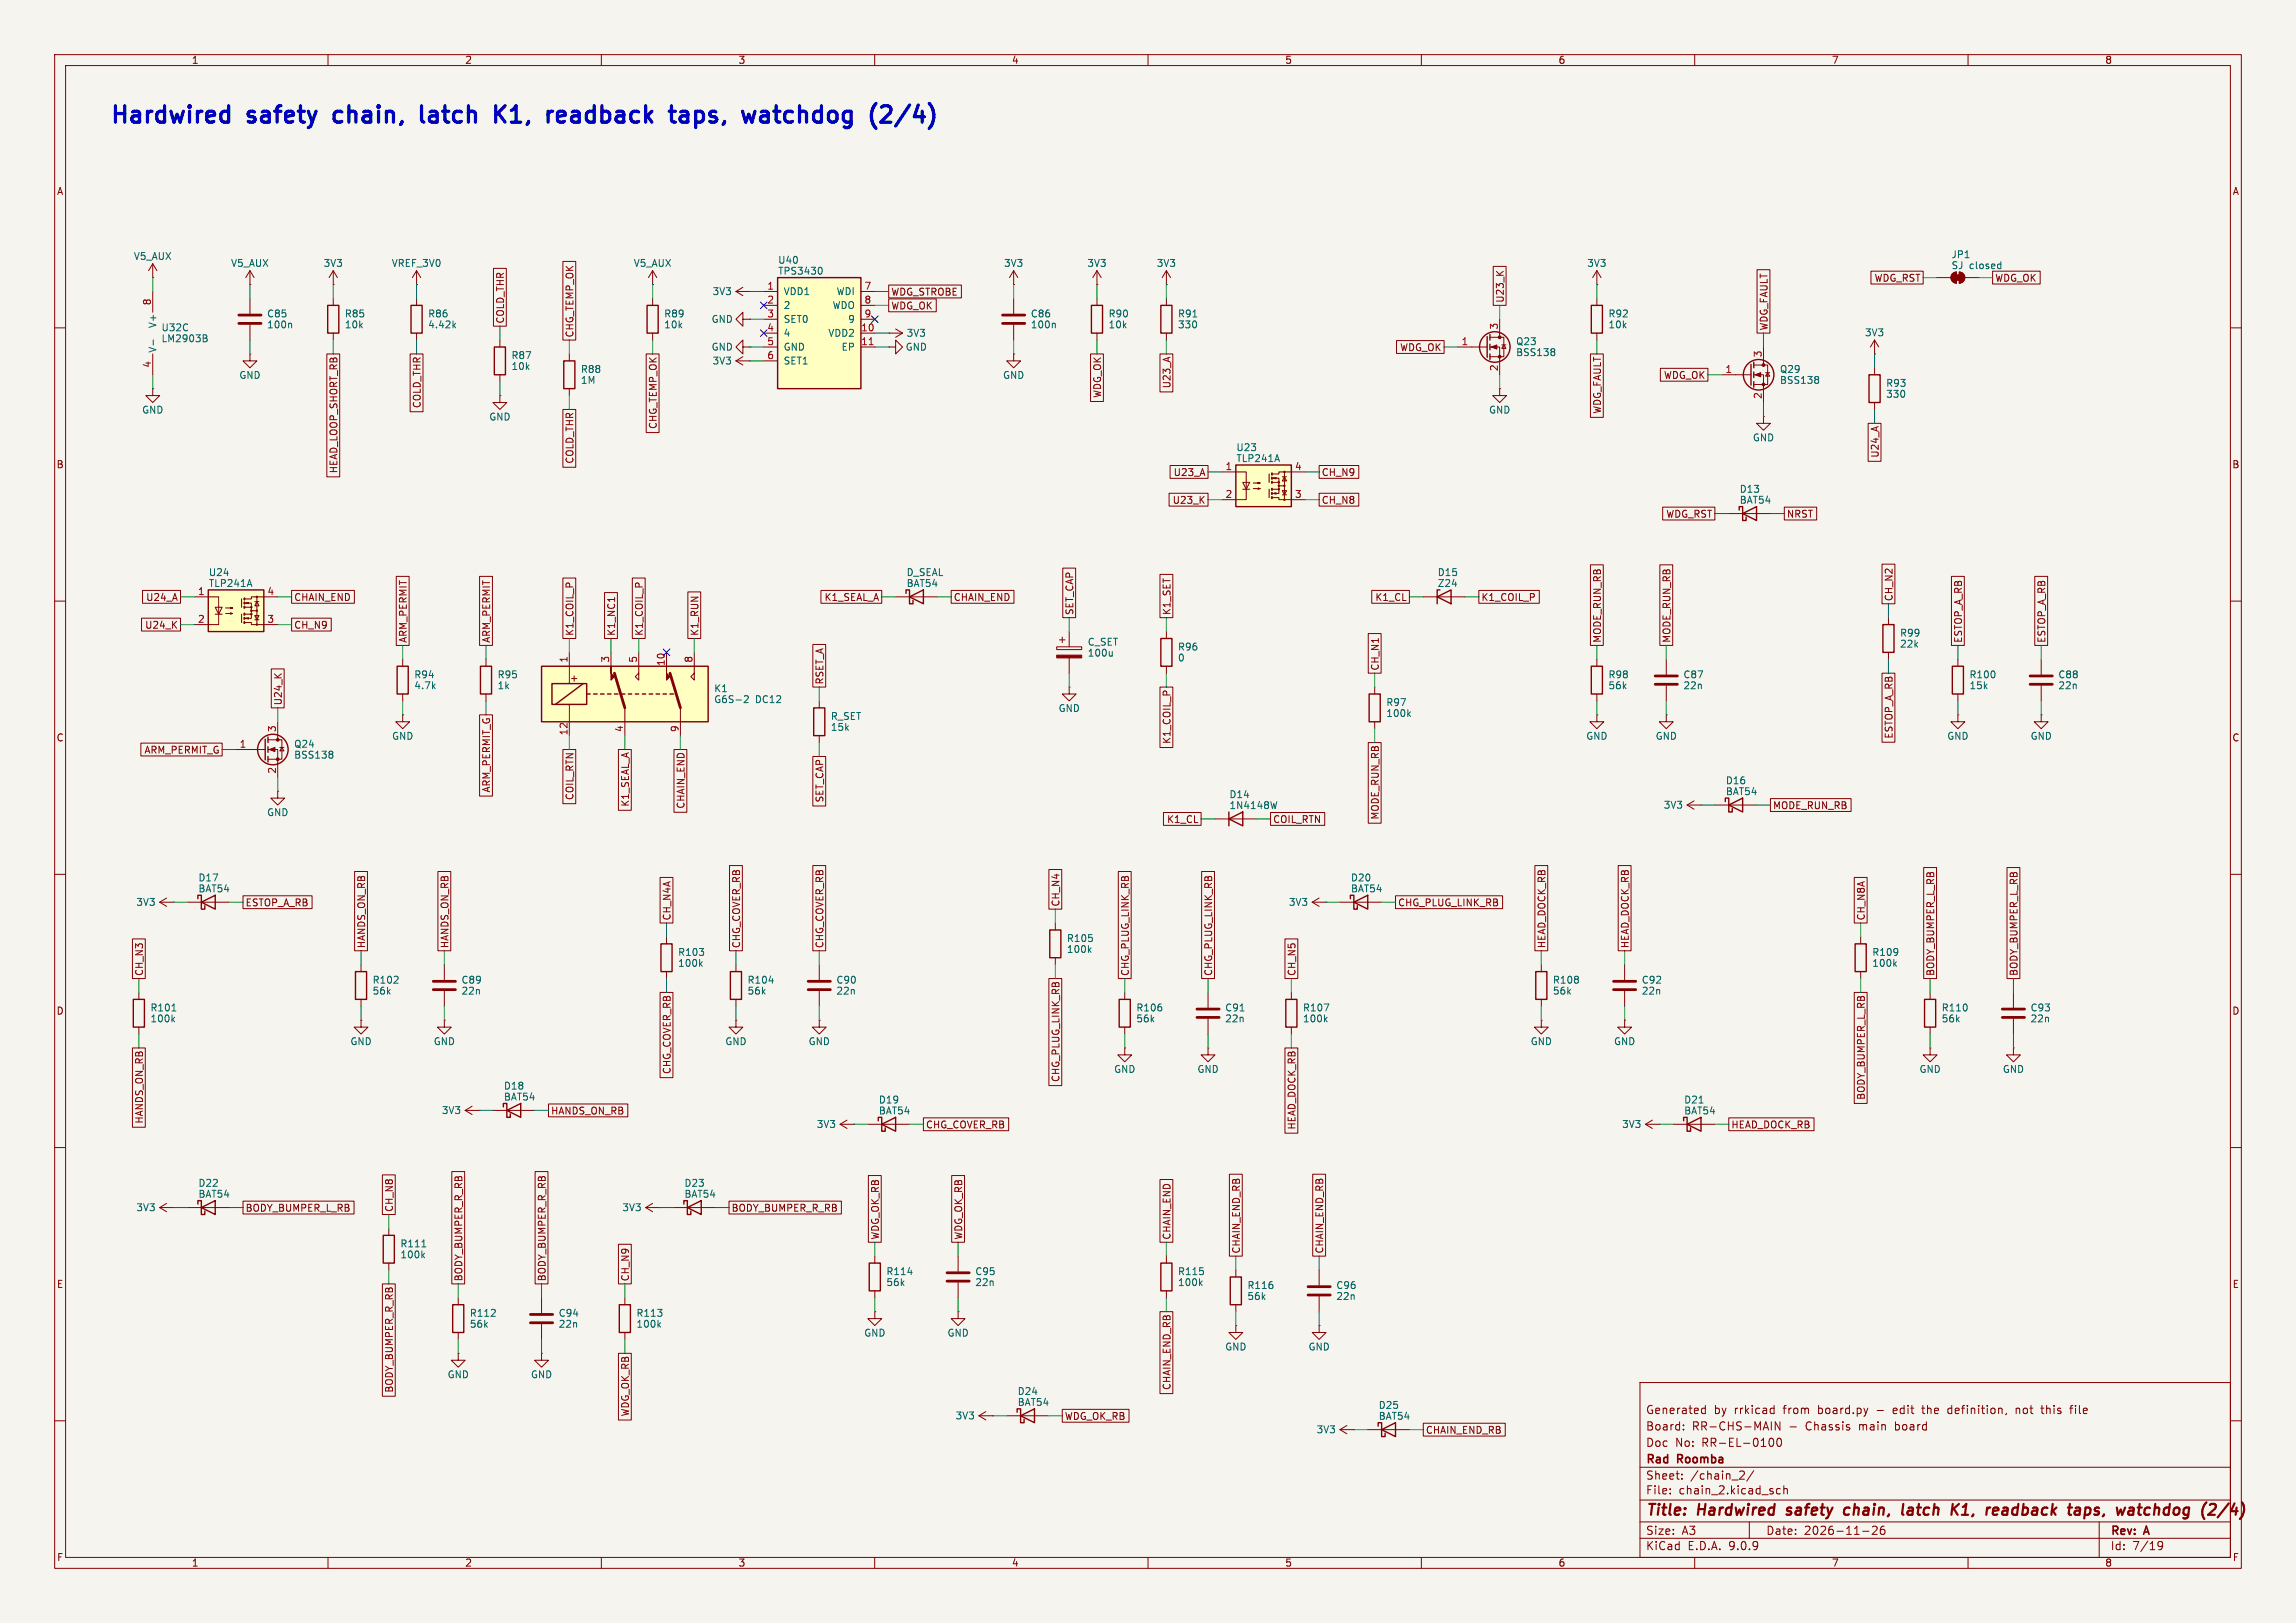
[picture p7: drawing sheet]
<svg xmlns="http://www.w3.org/2000/svg" width="420mm" height="297mm" viewBox="0 0 420 297" stroke-linecap="round" stroke-linejoin="round" font-family="sans-serif">
<defs><g id="words">
<g font-size="4.2" fill="#0000c2">
<text x="20" y="22.8">Hardwired</text>
<text x="45.6" y="22.8">safety</text>
<text x="62.5" y="22.8">chain,</text>
<text x="79.6" y="22.8">latch</text>
<text x="94.4" y="22.8">K1,</text>
<text x="105.1" y="22.8">readback</text>
<text x="128.9" y="22.8">taps,</text>
<text x="143.4" y="22.8">watchdog</text>
<text x="167.9" y="22.8">(2/4)</text>
</g>
<g font-size="2.8" fill="#840000">
<text x="301" y="277.9">Title:</text>
<text x="310.6" y="277.9">Hardwired</text>
<text x="327.7" y="277.9">safety</text>
<text x="339" y="277.9">chain,</text>
<text x="350.4" y="277.9">latch</text>
<text x="360.2" y="277.9">K1,</text>
<text x="367.4" y="277.9">readback</text>
<text x="383.3" y="277.9">taps,</text>
<text x="392.9" y="277.9">watchdog</text>
<text x="409.2" y="277.9">(2/4)</text>
</g>
<g font-size="2.1" fill="#840000">
<text x="301" y="262">Board:</text>
<text x="301" y="259">Generated</text>
<text x="309.5" y="262">RR-CHS-MAIN</text>
<text x="313.5" y="259">by</text>
<text x="317.3" y="259">rrkicad</text>
<text x="326.4" y="259">from</text>
<text x="327.3" y="262">-</text>
<text x="330.5" y="262">Chassis</text>
<text x="332.8" y="259">board.py</text>
<text x="340.3" y="262">main</text>
<text x="346.9" y="259">edit</text>
<text x="347.1" y="262">board</text>
<text x="352.4" y="259">the</text>
<text x="357.2" y="259">definition,</text>
<text x="369.8" y="259">not</text>
<text x="374.6" y="259">this</text>
<text x="380.1" y="259">file</text>
<text x="301" y="268.2">Rad</text>
<text x="301" y="265">Doc</text>
<text x="306.4" y="265">No:</text>
<text x="306.9" y="268.2">Roomba</text>
<text x="311.4" y="265">RR-EL-0100</text>
<text x="301" y="273.7">File:</text>
<text x="301" y="271">Sheet:</text>
<text x="307.1" y="273.7">chain_2.kicad_sch</text>
<text x="309.2" y="271">/chain_2/</text>
<text x="301" y="281.1">Size:</text>
<text x="307.6" y="281.1">A3</text>
<text x="323" y="281.1">Date:</text>
<text x="330" y="281.1">2026-11-26</text>
<text x="386" y="281.3">Rev:</text>
<text x="392.4" y="281.3">A</text>
<text x="301" y="283.9">KiCad</text>
<text x="308.7" y="283.9">E.D.A.</text>
<text x="316.3" y="283.9">9.0.9</text>
<text x="386" y="283.9">Id:</text>
<text x="390.1" y="283.9">7/19</text>
</g>
<g font-size="1.8" fill="#840000">
<text x="35" y="11.9">1</text>
<text x="85" y="11.9">2</text>
<text x="135" y="11.9">3</text>
<text x="185" y="11.9">4</text>
<text x="235" y="11.9">5</text>
<text x="285" y="11.9">6</text>
<text x="335" y="11.9">7</text>
<text x="385" y="11.9">8</text>
<text x="10.3" y="35.9">A</text>
<text x="408.3" y="35.9">A</text>
<text x="342.8" y="51.8">WDG_RST</text>
<text x="364.9" y="51.8">WDG_OK</text>
<text x="92.4" y="59.3" transform="rotate(-90 92.4 59.3)">COLD_THR</text>
<text x="162.9" y="56.8">WDG_OK</text>
<text x="162.9" y="54.3">WDG_STROBE</text>
<text x="275.3" y="55.5" transform="rotate(-90 275.3 55.5)">U23_K</text>
<text x="105.1" y="61.8" transform="rotate(-90 105.1 61.8)">CHG_TEMP_OK</text>
<text x="256" y="64.5">WDG_OK</text>
<text x="323.5" y="60.6" transform="rotate(-90 323.5 60.6)">WDG_FAULT</text>
<text x="214.3" y="71.2" transform="rotate(-90 214.3 71.2)">U23_A</text>
<text x="304.3" y="69.5">WDG_OK</text>
<text x="77.2" y="74.8" transform="rotate(-90 77.2 74.8)">COLD_THR</text>
<text x="201.6" y="72.9" transform="rotate(-90 201.6 72.9)">WDG_OK</text>
<text x="293.1" y="75.8" transform="rotate(-90 293.1 75.8)">WDG_FAULT</text>
<text x="120.3" y="78.6" transform="rotate(-90 120.3 78.6)">CHG_TEMP_OK</text>
<text x="343.9" y="83.9" transform="rotate(-90 343.9 83.9)">U24_A</text>
<text x="10.3" y="85.9">B</text>
<text x="61.9" y="86.7" transform="rotate(-90 61.9 86.7)">HEAD_LOOP_SHORT_RB</text>
<text x="105.1" y="84.9" transform="rotate(-90 105.1 84.9)">COLD_THR</text>
<text x="214.6" y="87.3">U23_A</text>
<text x="241.7" y="87.3">CH_N9</text>
<text x="408.2" y="85.9">B</text>
<text x="214.4" y="92.4">U23_K</text>
<text x="241.7" y="92.4">CH_N8</text>
<text x="304.7" y="94.9">WDG_RST</text>
<text x="326.8" y="94.9">NRST</text>
<text x="26.6" y="110.2">U24_A</text>
<text x="53.7" y="110.2">CHAIN_END</text>
<text x="150.7" y="110.2">K1_SEAL_A</text>
<text x="174.4" y="110.2">CHAIN_END</text>
<text x="196.5" y="112.6" transform="rotate(-90 196.5 112.6)">SET_CAP</text>
<text x="214.3" y="112.6" transform="rotate(-90 214.3 112.6)">K1_SET</text>
<text x="251.5" y="110.2">K1_CL</text>
<text x="270.9" y="110.2">K1_COIL_P</text>
<text x="346.4" y="110.1" transform="rotate(-90 346.4 110.1)">CH_N2</text>
<text x="26.4" y="115.3">U24_K</text>
<text x="53.7" y="115.3">CH_N9</text>
<text x="74.6" y="117.7" transform="rotate(-90 74.6 117.7)">ARM_PERMIT</text>
<text x="89.9" y="117.7" transform="rotate(-90 89.9 117.7)">ARM_PERMIT</text>
<text x="105.1" y="116.5" transform="rotate(-90 105.1 116.5)">K1_COIL_P</text>
<text x="112.7" y="116.5" transform="rotate(-90 112.7 116.5)">K1_NC1</text>
<text x="117.8" y="116.5" transform="rotate(-90 117.8 116.5)">K1_COIL_P</text>
<text x="128" y="116.5" transform="rotate(-90 128 116.5)">K1_RUN</text>
<text x="293.1" y="117.7" transform="rotate(-90 293.1 117.7)">MODE_RUN_RB</text>
<text x="305.8" y="117.7" transform="rotate(-90 305.8 117.7)">MODE_RUN_RB</text>
<text x="359.1" y="117.7" transform="rotate(-90 359.1 117.7)">ESTOP_A_RB</text>
<text x="374.3" y="117.7" transform="rotate(-90 374.3 117.7)">ESTOP_A_RB</text>
<text x="104.1" y="124.9">+</text>
<text x="150.8" y="125.3" transform="rotate(-90 150.8 125.3)">RSET_A</text>
<text x="252.4" y="122.8" transform="rotate(-90 252.4 122.8)">CH_N1</text>
<text x="51.8" y="129.2" transform="rotate(-90 51.8 129.2)">U24_K</text>
<text x="10.3" y="135.9">C</text>
<text x="214.3" y="136.2" transform="rotate(-90 214.3 136.2)">K1_COIL_P</text>
<text x="346.4" y="135.3" transform="rotate(-90 346.4 135.3)">ESTOP_A_RB</text>
<text x="408.2" y="135.9">C</text>
<text x="26.3" y="138.1">ARM_PERMIT_G</text>
<text x="89.9" y="145.1" transform="rotate(-90 89.9 145.1)">ARM_PERMIT_G</text>
<text x="105.1" y="146.5" transform="rotate(-90 105.1 146.5)">COIL_RTN</text>
<text x="115.3" y="147.7" transform="rotate(-90 115.3 147.7)">K1_SEAL_A</text>
<text x="125.4" y="148.1" transform="rotate(-90 125.4 148.1)">CHAIN_END</text>
<text x="150.8" y="146.9" transform="rotate(-90 150.8 146.9)">SET_CAP</text>
<text x="324.2" y="148.3">MODE_RUN_RB</text>
<text x="213.4" y="150.8">K1_CL</text>
<text x="232.8" y="150.8">COIL_RTN</text>
<text x="252.4" y="150.1" transform="rotate(-90 252.4 150.1)">MODE_RUN_RB</text>
<text x="44.8" y="166.1">ESTOP_A_RB</text>
<text x="194" y="166" transform="rotate(-90 194 166)">CH_N4</text>
<text x="255.7" y="166.1">CHG_PLUG_LINK_RB</text>
<text x="67" y="173.6" transform="rotate(-90 67 173.6)">HANDS_ON_RB</text>
<text x="82.2" y="173.6" transform="rotate(-90 82.2 173.6)">HANDS_ON_RB</text>
<text x="122.9" y="168.5" transform="rotate(-90 122.9 168.5)">CH_N4A</text>
<text x="135.6" y="173.6" transform="rotate(-90 135.6 173.6)">CHG_COVER_RB</text>
<text x="150.8" y="173.6" transform="rotate(-90 150.8 173.6)">CHG_COVER_RB</text>
<text x="282.9" y="173.6" transform="rotate(-90 282.9 173.6)">HEAD_DOCK_RB</text>
<text x="298.1" y="173.6" transform="rotate(-90 298.1 173.6)">HEAD_DOCK_RB</text>
<text x="341.3" y="168.5" transform="rotate(-90 341.3 168.5)">CH_N8A</text>
<text x="26.4" y="178.7" transform="rotate(-90 26.4 178.7)">CH_N3</text>
<text x="206.7" y="178.7" transform="rotate(-90 206.7 178.7)">CHG_PLUG_LINK_RB</text>
<text x="221.9" y="178.7" transform="rotate(-90 221.9 178.7)">CHG_PLUG_LINK_RB</text>
<text x="237.2" y="178.7" transform="rotate(-90 237.2 178.7)">CH_N5</text>
<text x="354" y="178.7" transform="rotate(-90 354 178.7)">BODY_BUMPER_L_RB</text>
<text x="369.3" y="178.7" transform="rotate(-90 369.3 178.7)">BODY_BUMPER_L_RB</text>
<text x="10.3" y="185.9">D</text>
<text x="408.2" y="185.9">D</text>
<text x="122.9" y="196.6" transform="rotate(-90 122.9 196.6)">CHG_COVER_RB</text>
<text x="194" y="198.1" transform="rotate(-90 194 198.1)">CHG_PLUG_LINK_RB</text>
<text x="341.3" y="201.4" transform="rotate(-90 341.3 201.4)">BODY_BUMPER_L_RB</text>
<text x="26.4" y="205.7" transform="rotate(-90 26.4 205.7)">HANDS_ON_RB</text>
<text x="100.7" y="204.2">HANDS_ON_RB</text>
<text x="169.3" y="206.7">CHG_COVER_RB</text>
<text x="237.2" y="206.8" transform="rotate(-90 237.2 206.8)">HEAD_DOCK_RB</text>
<text x="316.6" y="206.7">HEAD_DOCK_RB</text>
<text x="44.8" y="221.9">BODY_BUMPER_L_RB</text>
<text x="72.1" y="221.9" transform="rotate(-90 72.1 221.9)">CH_N8</text>
<text x="133.7" y="221.9">BODY_BUMPER_R_RB</text>
<text x="161" y="226.9" transform="rotate(-90 161 226.9)">WDG_OK_RB</text>
<text x="176.2" y="226.9" transform="rotate(-90 176.2 226.9)">WDG_OK_RB</text>
<text x="214.3" y="226.9" transform="rotate(-90 214.3 226.9)">CHAIN_END</text>
<text x="227" y="229.5" transform="rotate(-90 227 229.5)">CHAIN_END_RB</text>
<text x="242.3" y="229.5" transform="rotate(-90 242.3 229.5)">CHAIN_END_RB</text>
<text x="10.3" y="235.9">E</text>
<text x="84.8" y="234.6" transform="rotate(-90 84.8 234.6)">BODY_BUMPER_R_RB</text>
<text x="100" y="234.6" transform="rotate(-90 100 234.6)">BODY_BUMPER_R_RB</text>
<text x="115.3" y="234.6" transform="rotate(-90 115.3 234.6)">CH_N9</text>
<text x="408.3" y="235.9">E</text>
<text x="72.1" y="254.9" transform="rotate(-90 72.1 254.9)">BODY_BUMPER_R_RB</text>
<text x="214.3" y="254.5" transform="rotate(-90 214.3 254.5)">CHAIN_END_RB</text>
<text x="115.3" y="259.3" transform="rotate(-90 115.3 259.3)">WDG_OK_RB</text>
<text x="194.7" y="260">WDG_OK_RB</text>
<text x="260.7" y="262.6">CHAIN_END_RB</text>
<text x="10.3" y="285.9">F</text>
<text x="35" y="286.9">1</text>
<text x="85" y="286.9">2</text>
<text x="135" y="286.9">3</text>
<text x="185" y="286.9">4</text>
<text x="235" y="286.9">5</text>
<text x="285" y="286.9">6</text>
<text x="335" y="286.9">7</text>
<text x="385" y="286.9">8</text>
<text x="408.3" y="285.9">F</text>
</g>
<g font-size="1.8" fill="#006464">
<text x="24.4" y="47.8">V5_AUX</text>
<text x="356.9" y="47.4">JP1</text>
<text x="42.2" y="49">V5_AUX</text>
<text x="59.1" y="49">3V3</text>
<text x="71.6" y="49">VREF_3V0</text>
<text x="115.8" y="49">V5_AUX</text>
<text x="142.2" y="48.5">U40</text>
<text x="142.2" y="50.5">TPS3430</text>
<text x="183.6" y="49">3V3</text>
<text x="198.8" y="49">3V3</text>
<text x="211.5" y="49">3V3</text>
<text x="290.2" y="49">3V3</text>
<text x="356.9" y="49.4">SJ</text>
<text x="360.2" y="49.4">closed</text>
<text x="48.8" y="58.3">C85</text>
<text x="63" y="58.3">R85</text>
<text x="78.2" y="58.3">R86</text>
<text x="121.4" y="58.3">R89</text>
<text x="130.1" y="59.3">GND</text>
<text x="130.3" y="54.2">3V3</text>
<text x="143.3" y="54.2">VDD1</text>
<text x="143.3" y="56.7">2</text>
<text x="143.3" y="59.3">SET0</text>
<text x="152.2" y="56.7">WDO</text>
<text x="152.9" y="54.2">WDI</text>
<text x="155.1" y="59.3">9</text>
<text x="188.5" y="58.3">C86</text>
<text x="202.7" y="58.3">R90</text>
<text x="215.4" y="58.3">R91</text>
<text x="294.1" y="58.3">R92</text>
<text x="28.8" y="64.6" transform="rotate(-90 28.8 64.6)">V-</text>
<text x="28.8" y="60.1" transform="rotate(-90 28.8 60.1)">V+</text>
<text x="29.4" y="60.8">U32C</text>
<text x="29.4" y="62.8">LM2903B</text>
<text x="48.8" y="60.3">100n</text>
<text x="63" y="60.3">10k</text>
<text x="78.2" y="60.3">4.42k</text>
<text x="93.5" y="65.9">R87</text>
<text x="121.4" y="60.3">10k</text>
<text x="130.1" y="64.4">GND</text>
<text x="143.3" y="61.8">4</text>
<text x="143.3" y="64.4">GND</text>
<text x="151.4" y="61.8">VDD2</text>
<text x="153.8" y="64.4">EP</text>
<text x="165.6" y="64.4">GND</text>
<text x="165.8" y="61.8">3V3</text>
<text x="188.5" y="60.3">100n</text>
<text x="202.7" y="60.3">10k</text>
<text x="215.4" y="60.3">330</text>
<text x="277.2" y="63.4">Q23</text>
<text x="277.2" y="65.4">BSS138</text>
<text x="294.1" y="60.3">10k</text>
<text x="341" y="61.7">3V3</text>
<text x="43.7" y="69.5">GND</text>
<text x="93.5" y="67.9">10k</text>
<text x="106.2" y="70.4">1M</text>
<text x="106.2" y="68.4">R88</text>
<text x="130.3" y="66.9">3V3</text>
<text x="143.3" y="66.9">SET1</text>
<text x="183.4" y="69.5">GND</text>
<text x="325.5" y="68.4">Q29</text>
<text x="325.5" y="70.4">BSS138</text>
<text x="344.9" y="71">R93</text>
<text x="25.9" y="75.9">GND</text>
<text x="89.4" y="77.2">GND</text>
<text x="272.3" y="75.9">GND</text>
<text x="344.9" y="73">330</text>
<text x="226.1" y="82.8">U23</text>
<text x="320.5" y="81">GND</text>
<text x="226.1" y="84.8">TLP241A</text>
<text x="318.1" y="90.4">D13</text>
<text x="318.1" y="92.4">BAT54</text>
<text x="38.1" y="105.6">U24</text>
<text x="38.1" y="107.6">TLP241A</text>
<text x="165.7" y="105.6">D_SEAL</text>
<text x="165.7" y="107.6">BAT54</text>
<text x="262.9" y="107.6">Z24</text>
<text x="262.9" y="105.6">D15</text>
<text x="198.9" y="118.4">C_SET</text>
<text x="215.4" y="119.2">R96</text>
<text x="347.5" y="118.7">22k</text>
<text x="347.5" y="116.7">R99</text>
<text x="75.7" y="124.3">R94</text>
<text x="90.9" y="124.3">R95</text>
<text x="198.9" y="120.4">100u</text>
<text x="215.4" y="121.2">0</text>
<text x="294.1" y="124.3">R98</text>
<text x="307.8" y="124.3">C87</text>
<text x="360.2" y="124.3">R100</text>
<text x="376.4" y="124.3">C88</text>
<text x="75.7" y="126.3">4.7k</text>
<text x="90.9" y="126.3">1k</text>
<text x="130.5" y="126.9">K1</text>
<text x="130.5" y="128.9">G6S-2</text>
<text x="138.2" y="128.9">DC12</text>
<text x="151.9" y="131.9">R_SET</text>
<text x="193.5" y="130.5">GND</text>
<text x="253.5" y="129.4">R97</text>
<text x="253.5" y="131.4">100k</text>
<text x="294.1" y="126.3">56k</text>
<text x="307.8" y="126.3">22n</text>
<text x="360.2" y="126.3">15k</text>
<text x="376.4" y="126.3">22n</text>
<text x="53.7" y="137">Q24</text>
<text x="71.6" y="135.6">GND</text>
<text x="151.9" y="133.9">15k</text>
<text x="290.1" y="135.6">GND</text>
<text x="302.8" y="135.6">GND</text>
<text x="356.1" y="135.6">GND</text>
<text x="371.3" y="135.6">GND</text>
<text x="53.7" y="139">BSS138</text>
<text x="315.6" y="143.7">D16</text>
<text x="48.8" y="149.5">GND</text>
<text x="224.8" y="146.3">D14</text>
<text x="224.8" y="148.3">1N4148W</text>
<text x="304.2" y="148.2">3V3</text>
<text x="315.6" y="145.7">BAT54</text>
<text x="36.2" y="161.5">D17</text>
<text x="247" y="161.5">D20</text>
<text x="24.8" y="166">3V3</text>
<text x="36.2" y="163.5">BAT54</text>
<text x="235.7" y="166">3V3</text>
<text x="247" y="163.5">BAT54</text>
<text x="195.1" y="172.6">R105</text>
<text x="123.9" y="175.1">R103</text>
<text x="123.9" y="177.1">100k</text>
<text x="195.1" y="174.6">100k</text>
<text x="342.4" y="175.1">R109</text>
<text x="342.4" y="177.1">100k</text>
<text x="27.4" y="185.3">R101</text>
<text x="68.1" y="180.2">R102</text>
<text x="68.1" y="182.2">56k</text>
<text x="84.3" y="180.2">C89</text>
<text x="84.3" y="182.2">22n</text>
<text x="136.6" y="180.2">R104</text>
<text x="136.6" y="182.2">56k</text>
<text x="152.9" y="180.2">C90</text>
<text x="152.9" y="182.2">22n</text>
<text x="207.8" y="185.3">R106</text>
<text x="224" y="185.3">C91</text>
<text x="238.2" y="185.3">R107</text>
<text x="284" y="180.2">R108</text>
<text x="284" y="182.2">56k</text>
<text x="300.2" y="180.2">C92</text>
<text x="300.2" y="182.2">22n</text>
<text x="355.1" y="185.3">R110</text>
<text x="371.3" y="185.3">C93</text>
<text x="27.4" y="187.3">100k</text>
<text x="64" y="191.5">GND</text>
<text x="79.2" y="191.5">GND</text>
<text x="132.6" y="191.5">GND</text>
<text x="147.8" y="191.5">GND</text>
<text x="207.8" y="187.3">56k</text>
<text x="224" y="187.3">22n</text>
<text x="238.2" y="187.3">100k</text>
<text x="279.9" y="191.5">GND</text>
<text x="295.1" y="191.5">GND</text>
<text x="355.1" y="187.3">56k</text>
<text x="371.3" y="187.3">22n</text>
<text x="203.7" y="196.5">GND</text>
<text x="218.9" y="196.5">GND</text>
<text x="351" y="196.5">GND</text>
<text x="366.3" y="196.5">GND</text>
<text x="92.1" y="199.6">D18</text>
<text x="92.1" y="201.6">BAT54</text>
<text x="160.7" y="202.1">D19</text>
<text x="308" y="202.1">D21</text>
<text x="80.7" y="204.1">3V3</text>
<text x="149.3" y="206.6">3V3</text>
<text x="160.7" y="204.1">BAT54</text>
<text x="296.6" y="206.6">3V3</text>
<text x="308" y="204.1">BAT54</text>
<text x="24.8" y="221.8">3V3</text>
<text x="36.2" y="217.4">D22</text>
<text x="36.2" y="219.4">BAT54</text>
<text x="113.7" y="221.8">3V3</text>
<text x="125.1" y="217.4">D23</text>
<text x="125.1" y="219.4">BAT54</text>
<text x="73.1" y="228.5">R111</text>
<text x="73.1" y="230.5">100k</text>
<text x="162" y="233.5">R114</text>
<text x="178.3" y="233.5">C95</text>
<text x="215.4" y="233.5">R115</text>
<text x="162" y="235.5">56k</text>
<text x="178.3" y="235.5">22n</text>
<text x="215.4" y="235.5">100k</text>
<text x="228.1" y="236.1">R116</text>
<text x="228.1" y="238.1">56k</text>
<text x="244.3" y="236.1">C96</text>
<text x="244.3" y="238.1">22n</text>
<text x="85.8" y="241.2">R112</text>
<text x="85.8" y="243.2">56k</text>
<text x="102.1" y="241.2">C94</text>
<text x="102.1" y="243.2">22n</text>
<text x="116.3" y="241.2">R113</text>
<text x="116.3" y="243.2">100k</text>
<text x="158" y="244.8">GND</text>
<text x="173.2" y="244.8">GND</text>
<text x="224" y="247.3">GND</text>
<text x="239.3" y="247.3">GND</text>
<text x="81.8" y="252.4">GND</text>
<text x="97" y="252.4">GND</text>
<text x="186.1" y="255.5">D24</text>
<text x="186.1" y="257.5">BAT54</text>
<text x="174.7" y="259.9">3V3</text>
<text x="240.7" y="262.5">3V3</text>
<text x="252.1" y="258">D25</text>
<text x="252.1" y="260">BAT54</text>
</g>
<g font-size="1.8" fill="#a90000">
<text x="140.3" y="53.1">1</text>
<text x="158" y="53.1">7</text>
<text x="27.7" y="56" transform="rotate(-90 27.7 56)">8</text>
<text x="140.3" y="55.6">2</text>
<text x="140.3" y="58.2">3</text>
<text x="158" y="55.6">8</text>
<text x="158" y="58.2">9</text>
<text x="140.3" y="60.7">4</text>
<text x="140.3" y="63.2">5</text>
<text x="140.3" y="65.8">6</text>
<text x="157.4" y="60.7">10</text>
<text x="157.4" y="63.2">11</text>
<text x="267.3" y="63.2">1</text>
<text x="274.1" y="60.4" transform="rotate(-90 274.1 60.4)">3</text>
<text x="322.3" y="65.5" transform="rotate(-90 322.3 65.5)">3</text>
<text x="27.7" y="67.4" transform="rotate(-90 27.7 67.4)">4</text>
<text x="274.1" y="68" transform="rotate(-90 274.1 68)">2</text>
<text x="315.5" y="68.3">1</text>
<text x="322.3" y="73.1" transform="rotate(-90 322.3 73.1)">2</text>
<text x="224.1" y="86.1">1</text>
<text x="236.8" y="86.1">4</text>
<text x="224.1" y="91.2">2</text>
<text x="236.8" y="91.2">3</text>
<text x="36.1" y="109">1</text>
<text x="48.8" y="109">4</text>
<text x="36.1" y="114">2</text>
<text x="48.8" y="114">3</text>
<text x="103.9" y="121.4" transform="rotate(-90 103.9 121.4)">1</text>
<text x="111.5" y="121.4" transform="rotate(-90 111.5 121.4)">3</text>
<text x="116.6" y="121.4" transform="rotate(-90 116.6 121.4)">5</text>
<text x="121.7" y="122" transform="rotate(-90 121.7 122)">10</text>
<text x="126.7" y="121.4" transform="rotate(-90 126.7 121.4)">8</text>
<text x="43.7" y="136.9">1</text>
<text x="50.5" y="134.1" transform="rotate(-90 50.5 134.1)">3</text>
<text x="103.9" y="134.7" transform="rotate(-90 103.9 134.7)">12</text>
<text x="114" y="134.1" transform="rotate(-90 114 134.1)">4</text>
<text x="124.2" y="134.1" transform="rotate(-90 124.2 134.1)">9</text>
<text x="50.5" y="141.7" transform="rotate(-90 50.5 141.7)">2</text>
</g>
</g></defs>
<path d="M0 0h420v297h-420z" fill="#f5f4ef" stroke="#f5f4ef" stroke-width=".18"/>
<g fill="none" stroke="#840000" stroke-width=".18">
<path d="M10 10h400v277h-400zM12 12h396v273h-396zM60 10v2M110 10v2M160 10v2M210 10v2M260 10v2M310 10v2M360 10v2M10 60h2M91.4 72.4v1.3h1.3l-1.3 1.2-1.2-1.2h1.2M91.4 72.4h.1"/>
<path d="M91.4 62.2v1.3M91.4 68.6v1.3M104.1 64.8v1.2M104.1 71.1v1.3M134.6 66l1.3 .8M134.6 66h2.6M135.9 63.5v-1.3l-1.3 1.3 1.3 1.3v-1.3h1.3M135.9 65.3l-1.3 .7M137.2 66h.1M137.2 63.5h.1M408 60h2M10 110h2"/>
<path d="M193.3 118.4h4.6v.5h-4.6zM193.8 117.1h1M194.3 116.6v1M195.6 115.6v2.8M213.4 115.6v1.2M260.3 109.2h7.7M408 110h2M195.6 125.7v1.3h1.2l-1.2 1.3-1.3-1.3h1.3M195.6 125.7h.1M195.6 120.4v2.8M213.4 121.9v1.3M251.5 125.7v1.3"/>
<path d="M251.5 132.1v1.3M10 160h2M222.2 149.9h7.7M408 160h2M240 165.1l1.3 .8M240 165.1h2.6M241.3 164.3l-1.3 .8M242.6 165.1h.1M245.1 165.1h7.6M236.2 181.6v1.3M236.2 188v1.2M10 210h2"/>
<path d="M408 210h2M99.1 237.5v2.8M114.3 237.5v1.3M99.1 242.3v2.8M114.3 243.8v1.3M300 253h108v32h-108zM311.4 258.6h.5M311.4 257.8h.5M311.9 257.2v1.5M324.1 257.7l.4 .1M324.5 258.6l-.4 .1M324.5 257.2v1.5"/>
<path d="M343.4 258.1h1.1M351.5 257.7h.6M356.6 257.7l-.3 .3v.4l.3 .3M367 258.6l-.1 .3M368.8 257.7v1M369.2 257.7l-.4 .1M373.3 257.7h.6M373.5 257.2v1.3l.4 .2M378.6 257.7h.6M379.2 257.2l-.4 .2v1.3M10 260h2M300 278.5h108"/>
<path d="M300 274.5h108M300 268.5h108M305.5 273.2v.2M305.5 272.5v.1M307.7 270.5v.2M307.7 269.8v.1M307.9 261.5v.2M307.9 260.8v.1M318.4 269.2l.5 .1 .2 .3-.9 1.1h.9M320 278.5v3M320.8 269.1l-1.3 1.9M323.6 263.8l.1-.5 .2-.1a.8 .8 0 0 1 .6 .7 .8 .8 0 0 1-.6 .8l-.2-.2-.1-.4"/>
<path d="M325.2 263.3l.2-.1a.8 .8 0 0 1 .5 .7 .8 .8 0 0 1-.5 .8l-.2-.2-.2-.4zM325.6 260.2v1.5l-.9-1.5v1.5M325.7 272.5l-.5-.1-.3 .3v.4l.2 .2h.6M326.3 272.5l.2-.1 .4 .1v.9M326.3 271.9v1.5M342.7 279.3l-.2 .1M343.1 279.3l.3 .3-.1 .3-.9 .9h1M344.4 279.3l-.2 .1a1.01 1.01 0 0 0 0 1.4l.5-.2 .1-.5-.3-.2h-.4l-.2 .2M384 278.5v6.5M408 260h2M60 285v2M110 285v2"/>
<path d="M160 285v2M210 285v2M260 285v2M300 281.5h108M310 285v2M340.7 280.2h1.2M360 285v2M394.7 282.4l.3-.3 .5 .1a.99 .99 0 0 1-.3 1.4h-.3M394.7 282.7l.3 .3h.3l.3-.3"/>
</g>
<g fill="none" stroke="#840000" stroke-width=".4">
<path d="M326.8 277.1l.2 .1M327 276l-.1 .3 .1 .1M338.3 276a.66 .66 0 0 0-.9 .3l-.1 .5 .1 .3 .2 .1 .6-.1M348.2 275.2l-.3 1.7 .3 .3M349.7 275.9l-.6 .1M349.7 276.4h-.5a.4 .4 0 0 0-.3 .4 .4 .4 0 0 0 .2 .4h.5M357.4 276.1l.7 1.1M358.3 275.2l-1.2 1.1M358.9 277.2h1.1M359 275.8l.7-.6-.3 2M365.3 275.9l.2 .1v.3l-.9 .2M366.6 275.9l-.2 .1"/>
<path d="M367 276.4h-.4a.4 .4 0 0 0-.4 .4 .4 .4 0 0 0 .3 .4h.5M381.5 276l.2-.1 .6 .1 .1 .3-.1 .5a.66 .66 0 0 1-1 .3M381.5 275.9l-.2 2M391 275.9h.8M391.4 275.2l-.2 1.7 .1 .2 .3 .1M392.3 276.3v.7M403.6 274.9l-.1 .1M407.7 275.1l-2 2.6M408.7 275.1l-.6 1.4h1.2"/>
</g>
<path d="M90.4 63.5h2.1v5.1h-2.1zM103.1 66h2.1v5.1h-2.1zM212.3 116.8h2.1v5.1h-2.1zM262.9 109.2l2.5-1.2v2.5zM263.4 108h-.5v2.5M250.4 127h2.1v5.1h-2.1zM224.8 149.9l2.5-1.3v2.5zM224.8 148.6v2.5M247 164.5v-.7h.6v2.6h.7v-.7M247.6 165.1l2.6-1.3v2.6zM235.2 182.9h2v5.1h-2zM113.3 238.8h2v5h-2z" fill="none" stroke="#840000" stroke-width=".25"/>
<path d="M203.5 119.2v.9M203.5 119.9l-.2 .2M257.6 130.6l.4 .5M258 130.3l-.5 .5M233.5 146.7l-.3 1.3M242.2 183.7h.9l-.6 1.3M242.4 186.5l.4 .5M242.8 186.2l-.5 .4M120.5 242.4l.3 .5M120.8 242l-.4 .5" fill="none" stroke="#006464" stroke-width=".18"/>
<path d="M97 240.5h4.1M97 242.1h4.1" fill="none" stroke="#840000" stroke-width=".51"/>
<path d="M193.3 119.9h4.6v.5h-4.6z" fill="#840000" stroke="#840000" stroke-width=".18"/>
<path d="M99.1 121.9h30.4v10.2h-30.4z" fill="#ffffc2"/>
<g fill="none" stroke="#840000" stroke-width=".25">
<path d="M75.2 55.9h2v5.1h-2zM199.6 55.9h2.1v5.1h-2.1zM212.3 55.9h2.1v5.1h-2.1zM341.9 68.6h2v5.1h-2zM318.1 93.3v-.6h.7v2.6h.6v-.7M318.8 94l2.5-1.3v2.6zM99.1 121.9h30.4v10.2h-30.4zM101 125.1h6.3v3.8h-6.3zM106.7 125.1l-5.1 3.8M107.3 127h.6M108.6 127h.6M109.9 127h.6"/>
<path d="M111.1 127h.7M112.4 127h.6M113.7 127h.6M114.9 127h.7M116.2 127h.6M117.5 127h.6M118.7 127h.7M120 127h.6M121.3 127h.6M122.6 127h.6M192 170.2h2.1v5.1h-2.1zM280.9 177.8h2.1v5.1h-2.1z"/>
<path d="M204.7 182.9h2.1v5.1h-2.1zM160.7 205.1v-.6h.6v2.5h.6v-.6M161.3 205.7l2.5-1.2v2.5zM70.1 226.1h2v5h-2zM82.8 238.8h2v5h-2zM159 231.1h2v5.1h-2z"/>
</g>
<g fill="none" stroke="#840000" stroke-width=".18">
<path d="M27.9 50.8h.1M27.9 48.3l-.7 1.2M27.9 48.3l.8 1.2M27.9 48.3v2.5M45.7 52.1h.1M45.7 49.5l-.7 1.3M45.7 49.5l.8 1.3M45.7 49.5v2.6M61 52.1h.1M61 49.5l-.8 1.3M61 49.5l.7 1.3M61 49.5v2.6"/>
<path d="M76.2 52.1h.1M76.2 49.5v2.6M76.2 54.6v1.3M76.2 49.5l-.8 1.3M76.2 49.5l.8 1.3M119.4 52.1h.1M119.4 49.5l-.8 1.3M119.4 49.5l.7 1.3M119.4 49.5v2.6M134.6 53.3l1.3 .8M134.6 53.3h2.6M135.9 52.6l-1.3 .7"/>
<path d="M137.2 53.3h.1M200.7 54.6v1.3M213.4 54.6v1.3M354.3 50.8h2.6M357.2 50.1l.7-.3v2a1.02 1.02 0 0 1-.9-.6 1.02 1.02 0 0 1 .2-1.1zM358.4 49.8a1.02 1.02 0 0 1 1 1 1.02 1.02 0 0 1-1 1zM359.4 50.8h2.5M76.2 61v1.2M200.7 61v1.2M213.4 61v1.2M342.9 64.8h.1M342.9 62.2v2.6"/>
<path d="M342.9 67.3v1.3M342.9 73.7v1.2M342.9 62.2l-.8 1.3M342.9 62.2l.8 1.3M316.2 94h7.6M104.1 119.4v5.7M111.8 119.4v2.5M116.8 119.4v5.1l-.6-.7 .6-.6M121.9 119.4v2.5M127 119.4v5.1l-.6-.7 .6-.6M104.1 128.9v5.7M114.3 129.5v5.1"/>
<path d="M124.5 129.5v5.1M149.9 176.5v2.8M193 168.9v1.3M193 175.3v1.2M281.9 176.5v1.3M149.9 181.4v2.8M205.7 191.8v1.2h1.3l-1.3 1.3-1.2-1.3h1.2M205.7 191.8h.1M205.7 181.6v1.3M205.7 188v1.2M281.9 186.7v1.3h1.3l-1.3 1.2-1.2-1.2h1.2M281.9 186.7h.1"/>
<path d="M281.9 182.9v1.3M153.7 205.7h2.5M153.7 205.7l1.2 .8M154.9 205l-1.2 .7M156.2 205.7h.1M158.7 205.7h7.7M71.1 224.8v1.3M71.1 231.1v1.3M83.8 237.5v1.3M160 229.9v1.2M160 236.2v1.3M175.3 229.9v2.8"/>
<path d="M175.3 234.7v2.8M83.8 247.6v1.3h1.3l-1.3 1.3-1.3-1.3h1.3M83.8 247.6h.1M83.8 243.8v1.3M99.1 247.6v1.3h1.2l-1.2 1.3-1.3-1.3h1.3M99.1 247.6h.1M160 240v1.3h1.3l-1.3 1.3-1.3-1.3h1.3M160 240h.1M175.3 240v1.3h1.2l-1.2 1.3-1.3-1.3h1.3M175.3 240h.1M179.1 259.1l1.2 .7M179.1 259.1h2.5"/>
<path d="M180.3 258.3l-1.2 .8M181.6 259.1h.1"/>
</g>
<g fill="#840000" stroke="#840000" stroke-width=".18">
<path d="M111.8 121.9v1.3l.6 .6-.6 .7z"/>
<path d="M121.9 121.9v1.3l.7 .6-.7 .7z"/>
<path d="M357.6 50.3h1v1h-1z"/>
<path d="M357.2 50.1l.7-.3v2a1.02 1.02 0 0 1-.9-.6 1.02 1.02 0 0 1 .2-1.1z"/>
<path d="M358.4 49.8a1.02 1.02 0 0 1 1 1 1.02 1.02 0 0 1-1 1z"/>
</g>
<path d="M112.4 123.2l1.9 6.3M122.6 123.2l1.9 6.3M147.8 179.6h4.1M147.8 181.1h4.1M173.2 232.9h4.1M173.2 234.4h4.1" fill="none" stroke="#840000" stroke-width=".51"/>
<g fill="none" stroke="#006464" stroke-width=".18">
<path d="M83 59.5l.3 .5M83.3 59.2l-.4 .4M218.2 58h.7M365.6 48.3l.4 .1M366 47.9v1.3M366 49.1l-.4 .1M136.2 127.4l.4-.1 .3 .4-.8 .9h.8M199.2 173.8l.4 .5M199.6 173.5l-.5 .4M77.2 228.2h.7M77.3 229.7l.4 .5M77.7 229.3l-.5 .5"/>
<path d="M166.1 232.8h.8"/>
</g>
<path d="M142.2 50.8h15.3v20.3h-15.3z" fill="#ffffc2"/>
<g fill="none" stroke="#840000" stroke-width=".25">
<path d="M59.9 55.9h2.1v5.1h-2.1zM142.2 50.8h15.3v20.3h-15.3zM291.1 55.9h2v5.1h-2zM320.3 66.7v3.8M320.8 66.3v1M320.8 68.1v1M320.8 69.9v1M165.7 108.6v-.6h.7v2.5h.6v-.6M166.4 109.2l2.5-1.2v2.5zM148.8 129.5h2.1v5.1h-2.1z"/>
<circle cx="321.7" cy="68.6" r="2.79"/>
</g>
<g fill="none" stroke="#840000" stroke-width=".18">
<path d="M27.9 53.3v3.9M45.7 54.6v2.8M45.7 59.4v2.8M61 54.6v1.3M139.7 53.3h2.5M139.7 55.9h2.5M139.7 58.4h2.5M157.5 53.3h2.5M157.5 55.9h2.5M157.5 58.4h2.5M185.4 52.1h.1M185.4 49.5v2.6"/>
<path d="M185.4 54.6v2.8M185.4 59.4v2.8M185.4 49.5l-.7 1.3M185.4 49.5l.8 1.3M200.7 52.1h.1M200.7 49.5l-.8 1.3M200.7 49.5l.7 1.3M200.7 49.5v2.6M213.4 52.1h.1M213.4 49.5l-.8 1.3M213.4 49.5l.7 1.3M213.4 49.5v2.6"/>
<path d="M292.1 52.1h.1M292.1 49.5v2.6M292.1 54.6v1.3M292.1 49.5l-.8 1.3M292.1 49.5l.8 1.3M27.9 71.1v1.3h1.3l-1.3 1.3-1.2-1.3h1.2M27.9 71.1h.1M27.9 64.8v3.8M45.7 64.8v1.2h1.3l-1.3 1.3-1.3-1.3h1.3M45.7 64.8h.1M61 61v1.2M139.7 61h2.5"/>
<path d="M139.7 63.5h2.5M139.7 66h2.5M157.5 61h2.5M157.5 63.5h2.5M162.6 61h.1M162.6 63.5h1.2v-1.3l1.3 1.3-1.3 1.3v-1.3M162.6 63.5h.1M162.6 61h2.5M163.8 60.2l1.3 .8M165.1 61l-1.3 .7M185.4 64.8v1.2h1.3l-1.3 1.3-1.3-1.3h1.3M185.4 64.8h.1"/>
<path d="M292.1 61v1.2M315 68.6h5.3M320.8 66.8h2.5v3.6h-2.5M320.8 68.6h1.8v5.1M322.6 76.2v1.3h1.2l-1.2 1.2-1.3-1.2h1.3M322.6 76.2h.1M322.6 63.5v3.3M323 68.2h.7M323.3 68.2l.4 .6h-.7zM163.8 109.2h7.6M149.9 128.3v1.2M149.9 134.6v1.3"/>
<path d="M221 181.6v2.8M221 186.4v2.8"/>
</g>
<path d="M159 63.1h.7" fill="none" stroke="#a90000" stroke-width=".18"/>
<path d="M53.2 59.2l.1 .1v.7M150.1 48.9a.79 .79 0 0 1 0 1.3M192.9 59.2l.1 .1v.7M28 62.2v1M37.2 61.3l.6 .1v.2l-.2 .3M37.2 61.9h.4M37.6 61.9l.3 .2-.1 .3-.6 .1M332.4 68.9l.3 .2-.3 .3 .3 .3v.2l-.3 .3M226.8 185h.8" fill="none" stroke="#006464" stroke-width=".18"/>
<g fill="#840000" stroke="#840000" stroke-width=".18">
<path d="M321.1 68.6l1-.4v.8z"/>
<circle cx="322.6" cy="66.8" r=".25"/>
<circle cx="322.6" cy="70.4" r=".25"/>
</g>
<path d="M43.7 57.7h4.1M43.7 59.2h4.1M183.4 57.7h4.1M183.4 59.2h4.1M218.9 184.7h4.1M218.9 186.2h4.1" fill="none" stroke="#840000" stroke-width=".51"/>
<path d="M226.1 85.1h10.1v7.6h-10.1z" fill="#ffffc2"/>
<g fill="none" stroke="#840000" stroke-width=".25">
<path d="M118.4 55.9h2v5.1h-2zM272 61.6v3.8M272.5 61.2v1M272.5 63v1M272.5 64.8v1M226.1 85.1h10.1v7.6h-10.1zM65 177.8h2.1v5.1h-2.1zM120.9 172.7h2v5.1h-2zM339.3 172.7h2.1v5.1h-2.1zM92.1 202.6v-.7h.6v2.6h.6v-.7M92.7 203.2l2.5-1.3v2.6zM252.1 261v-.7h.6v2.6h.7v-.6"/>
<path d="M252.7 261.6l2.6-1.3v2.6z"/>
<circle cx="273.4" cy="63.5" r="2.79"/>
</g>
<g fill="none" stroke="#840000" stroke-width=".18">
<path d="M119.4 54.6v1.3M135.9 58.4v-1.2l-1.3 1.2 1.3 1.3v-1.3h1.3M137.2 58.4h.1M274.3 58.4v3.3M119.4 61v1.2M266.7 63.5h5.3M272.5 61.7h2.6v3.6h-2.6M272.5 63.5h1.8v5.1M274.3 71.1v1.3h1.3l-1.3 1.3-1.3-1.3h1.3M274.3 71.1h.1M274.7 63.1h.8M275.1 63.1l.4 .7h-.8z"/>
<path d="M223.5 86.4h4.5v5h-4.5M227.3 88.3h1.3l-.6 1.2zM227.3 89.5h1.3M229.2 88.4h1.3l-.4 .1v-.2l.4 .1M229.2 89.4h1.3l-.4 .1v-.2l.4 .1M232.8 87.5h1.1v.8M232.8 88.3h1.1v1.2h-1.1M232.8 91.1h1.1v.3h4.9M232.9 87.5l.5-.1v.2zM232.9 90.3l.5-.1v.2zM233.9 89.5v.8h-1.1M233.9 88.9h1"/>
<path d="M234.6 89.8h.7l-.4 .8zM234.6 87.2h.7M234.6 90.6h.7M234.9 87.2l.4 .8h-.7zM234.9 86.4v5M238.8 86.4h-4.9v.3h-1.1M66 176.5v1.3M81.3 176.5v2.8M121.9 171.5v1.2M121.9 177.8v1.3M340.4 171.5v1.2M340.4 177.8v1.3"/>
<path d="M66 186.7v1.3h1.3l-1.3 1.2-1.2-1.2h1.2M66 186.7h.1M66 182.9v1.3M81.3 186.7v1.3h1.2l-1.2 1.2-1.3-1.2h1.3M81.3 186.7h.1M81.3 181.4v2.8M221 191.8v1.2h1.2l-1.2 1.3-1.3-1.3h1.3M221 191.8h.1M85.1 203.2l1.3 .8M85.1 203.2h2.5M86.4 202.4l-1.3 .8M87.6 203.2h.1"/>
<path d="M90.2 203.2h7.6M245.1 261.6h2.5M245.1 261.6l1.3 .8M246.4 260.9l-1.3 .7M247.6 261.6h.1M250.2 261.6h7.6"/>
<circle cx="233.9" cy="89.5" r=".13"/>
<circle cx="233.9" cy="88.3" r=".13"/>
<circle cx="233.9" cy="88.9" r=".13"/>
<circle cx="234.9" cy="91.4" r=".13"/>
<circle cx="234.9" cy="88.9" r=".13"/>
<circle cx="234.9" cy="86.4" r=".13"/>
</g>
<path d="M232.2 86.7v1.6M232.2 89.5v1.6" fill="none" stroke="#840000" stroke-width=".2"/>
<path d="M232.7 86.6v.3M232.7 87.4v.2M232.7 88.1v.3M232.7 90.2v.2M232.7 90.9v.3M232.7 89.4v.3" fill="none" stroke="#840000" stroke-width=".36"/>
<g fill="#840000" stroke="#840000" stroke-width=".18">
<path d="M272.8 63.5l1-.4v.8z"/>
<circle cx="274.3" cy="61.7" r=".25"/>
<circle cx="274.3" cy="65.3" r=".25"/>
</g>
<path d="M284.2 63.8l.2 .3-.2 .3 .2 .2v.2l-.2 .3M128.1 176.4l.4 .4M128.5 176l-.5 .5M346.5 176.4l.4 .4M346.9 176l-.5 .5" fill="none" stroke="#006464" stroke-width=".18"/>
<path d="M79.2 179.6h4.1M79.2 181.1h4.1" fill="none" stroke="#840000" stroke-width=".51"/>
<path d="M38.1 108h10.2v7.6h-10.2z" fill="#ffffc2"/>
<g fill="none" stroke="#840000" stroke-width=".25">
<path d="M38.1 108h10.2v7.6h-10.2zM344.4 114.3h2.1v5.1h-2.1zM48.5 135.3v3.8M49 134.9v1M49 136.7v1M49 138.4v1M72.6 121.9h2.1v5.1h-2.1zM87.9 121.9h2v5.1h-2zM291.1 121.9h2v5.1h-2zM357.1 121.9h2.1v5.1h-2.1zM315.6 146.7v-.6h.6v2.5h.7v-.6M316.2 147.3l2.6-1.2v2.5z"/>
<path d="M36.2 164.5v-.7h.6v2.6h.7v-.7M36.8 165.1l2.6-1.3v2.6zM133.6 177.8h2v5.1h-2zM24.4 182.9h2v5.1h-2zM352 182.9h2.1v5.1h-2.1zM308 205.1v-.6h.6v2.5h.6v-.6M308.6 205.7l2.5-1.2v2.5zM36.2 220.3v-.6h.6v2.5h.7v-.6M36.8 221l2.6-1.3v2.5zM125.1 220.3v-.6h.6v2.5h.7v-.6M125.7 221l2.6-1.3v2.5zM212.3 231.1h2.1v5.1h-2.1z"/>
<path d="M225 233.7h2.1v5.1h-2.1zM186.1 258.4v-.6h.6v2.5h.6v-.6M186.7 259.1l2.5-1.3v2.5z"/>
<circle cx="49.9" cy="137.2" r="2.79"/>
</g>
<g fill="none" stroke="#840000" stroke-width=".18">
<path d="M90.3 49.1h2.3v10.6h-2.3zM103 47.8h2.3v14.4h-2.3zM162.6 54.7h8.7v2.4h-8.7zM162.6 52.2h13.3v2.3h-13.3zM273.1 48.7h2.4v7.2h-2.4zM321.4 49.4h2.4v11.6h-2.4zM342.2 49.6h9.6v2.4h-9.6zM364.5 49.6h8.7v2.4h-8.7zM59.8 64.8h2.3v22.5h-2.3zM75 64.8h2.4v10.5h-2.4zM103 74.9h2.3v10.6h-2.3zM118.2 64.8h2.4v14.4h-2.4z"/>
<path d="M199.5 64.8h2.3v8.7h-2.3zM212.2 64.8h2.3v6.9h-2.3zM255.5 62.3h8.7v2.4h-8.7zM290.9 64.8h2.4v11.6h-2.4zM303.7 67.4h8.7v2.4h-8.7zM341.7 77.5h2.4v6.9h-2.4zM213.8 90.3h7.2v2.3h-7.2zM214 85.2h7v2.3h-7zM241.3 90.3h7.3v2.3h-7.3zM241.3 85.2h7.3v2.3h-7.3zM304.1 92.8h9.6v2.4h-9.6zM326.4 92.8h5.9v2.4h-5.9z"/>
<path d="M25.9 113.1h7.1v2.4h-7.1zM26.1 108h6.9v2.4h-6.9zM35.6 109.2h4.4v5.1h-4.4M39.4 111.1h1.2l-.6 1.3zM39.4 112.4h1.2M41.3 111.3h1.2l-.3 .1v-.3l.3 .2M41.3 112.3h1.2l-.3 .1v-.3l.3 .2M44.8 110.4h1.2v.7M44.8 111.1h1.2v1.3h-1.2M44.8 113.9h1.2v.4h4.8M45 110.4l.5-.2v.3zM45 113.2l.5-.2v.3z"/>
<path d="M46 112.4v.8h-1.2M46 111.8h1M46.6 112.6h.8l-.4 .8zM46.6 110.1h.8M46.6 113.4h.8M47 110.1l.4 .8h-.8zM47 109.2v5.1M50.8 109.2h-4.8v.4h-1.2M53.3 113.1h7.3v2.4h-7.3zM53.3 108h11.5v2.4h-11.5zM72.5 105.5h2.3v12.6h-2.3zM87.7 105.5h2.4v12.6h-2.4z"/>
<path d="M103 105.8h2.3v11h-2.3zM110.6 108.4h2.3v8.4h-2.3zM112.4 109.3v.8M115.7 105.8h2.3v11h-2.3zM125.8 108.3h2.4v8.5h-2.4zM148.7 117.9h2.3v7.8h-2.3zM150.2 108h11.1v2.4h-11.1zM174 108h11.5v2.4h-11.5zM194.4 104h2.4v9h-2.4zM212.2 105.1h2.3v7.9h-2.3zM250.3 115.9h2.3v7.3h-2.3zM250.9 108h6.9v2.4h-6.9z"/>
<path d="M270.5 108h11.1v2.4h-11.1zM290.9 103.4h2.4v14.7h-2.4zM303.6 103.4h2.4v14.7h-2.4zM344.3 103.2h2.3v7.3h-2.3zM345.4 113v1.3M345.4 119.4v1.3M357 105.5h2.3v12.6h-2.3zM372.2 105.5h2.4v12.6h-2.4zM25.8 136h14.8v2.3h-14.8zM43.2 137.2h5.3M49 135.4h2.6v3.5h-2.6M49 137.2h1.8v5"/>
<path d="M49.6 122.4h2.4v7.1h-2.4zM50.8 132.1v3.3M51.2 136.8h.7M51.6 136.8l.3 .6h-.7zM73.7 130.8v1.3h1.2l-1.2 1.3-1.3-1.3h1.3M73.7 130.8h.1M73.7 120.7v1.2M73.7 127v1.3M87.7 130.8h2.4v14.9h-2.4zM88.9 120.7v1.2M88.9 127v1.3M103 137.2h2.3v9.9h-2.3z"/>
<path d="M113.1 137.2h2.4v11.1h-2.4zM123.3 137.2h2.3v11.4h-2.3zM148.7 138.4h2.3v9.1h-2.3zM212.2 125.7h2.3v11.1h-2.3zM250.3 135.9h2.3v14.7h-2.3zM292.1 130.8v1.3h1.3l-1.3 1.3-1.3-1.3h1.3M292.1 130.8h.1M292.1 120.7v1.2M292.1 127v1.3M304.8 130.8v1.3h1.3l-1.3 1.3-1.3-1.3h1.3M304.8 130.8h.1M304.8 120.7v2.7"/>
<path d="M304.8 125.5v2.8M344.3 123.2h2.3v12.6h-2.3zM358.1 130.8v1.3h1.3l-1.3 1.3-1.2-1.3h1.2M358.1 130.8h.1M358.1 120.7v1.2M358.1 127v1.3M373.4 130.8v1.3h1.2l-1.2 1.3-1.3-1.3h1.3M373.4 130.8h.1M373.4 120.7v2.7M373.4 125.5v2.8M50.8 144.8v1.3h1.3l-1.3 1.2-1.3-1.2h1.3M50.8 144.8h.1"/>
<path d="M64.9 159.5h2.3v14.5h-2.3zM80.1 159.5h2.4v14.5h-2.4zM133.4 158.4h2.4v15.6h-2.4zM148.7 158.4h2.3v15.6h-2.3zM191.9 159.1h2.3v7.3h-2.3zM204.6 159.5h2.3v19.6h-2.3zM212.8 148.7h6.9v2.3h-6.9zM219.8 159.5h2.4v19.6h-2.4zM232.4 148.7h9.9v2.3h-9.9zM280.8 158.4h2.3v15.6h-2.3zM296 158.4h2.4v15.6h-2.4zM308.6 147.3h2.5"/>
<path d="M308.6 147.3l1.3 .8M309.9 146.6l-1.3 .7M311.1 147.3h.1M313.7 147.3h7.6M323.8 146.1h14.8v2.4h-14.8zM351.9 158.8h2.3v20.3h-2.3zM367.1 158.8h2.4v20.3h-2.4zM24.2 171.8h2.4v7.3h-2.4zM29.2 165.1l1.3 .8M29.2 165.1h2.5M30.5 164.3l-1.3 .8M31.7 165.1h.1"/>
<path d="M34.3 165.1h7.6M44.4 163.9h12.7v2.4h-12.7zM120.7 160.6h2.4v8.3h-2.4zM134.6 176.5v1.3M191.9 179.1h2.3v19.6h-2.3zM235 171.8h2.4v7.3h-2.4zM255.3 163.9h19.6v2.4h-19.6zM297.2 176.5v2.8M339.2 160.6h2.3v8.3h-2.3zM24.2 191.8h2.4v14.5h-2.4zM25.4 181.6v1.3M25.4 188v1.2"/>
<path d="M120.7 181.6h2.4v15.6h-2.4zM134.6 186.7v1.3h1.3l-1.3 1.2-1.3-1.2h1.3M134.6 186.7h.1M134.6 182.9v1.3M149.9 186.7v1.3h1.2l-1.2 1.2-1.3-1.2h1.3M149.9 186.7h.1M235 191.8h2.4v15.6h-2.4zM297.2 186.7v1.3h1.2l-1.2 1.2-1.3-1.2h1.3M297.2 186.7h.1M297.2 181.4v2.8M339.2 181.6h2.3v20.3h-2.3zM353.1 191.8v1.2h1.2l-1.2 1.3-1.3-1.3h1.3"/>
<path d="M353.1 191.8h.1M353.1 181.6v1.3M353.1 188v1.2M368.3 191.8v1.2h1.3l-1.3 1.3-1.3-1.3h1.3M368.3 191.8h.1M368.3 181.6v2.8M368.3 186.4v2.8M44.4 219.8h20.4v2.4h-20.4zM69.9 215h2.4v7.2h-2.4zM82.6 214.4h2.4v20.5h-2.4zM97.9 214.4h2.3v20.5h-2.3zM100.3 202h14.5v2.4h-14.5z"/>
<path d="M133.3 219.8h20.6v2.4h-20.6zM158.8 215.1h2.4v12.2h-2.4zM168.9 204.6h15.6v2.3h-15.6zM174.1 215.1h2.3v12.2h-2.3zM212.2 215.8h2.3v11.5h-2.3zM224.9 214.9h2.3v15h-2.3zM240.1 214.9h2.4v15h-2.4zM301 205.7h2.5M301 205.7l1.3 .8M302.3 205l-1.3 .7M303.5 205.7h.1M306.1 205.7h7.6"/>
<path d="M316.2 204.6h15.6v2.3h-15.6zM29.2 221l1.3 .7M29.2 221h2.5M30.5 220.2l-1.3 .8M31.7 221h.1M34.3 221h7.6M69.9 234.9h2.4v20.6h-2.4zM113.1 227.7h2.4v7.2h-2.4zM118.1 221h2.5M118.1 221l1.3 .7M119.4 220.2l-1.3 .8M120.6 221h.1"/>
<path d="M123.2 221h7.6M213.4 229.9v1.2M213.4 236.2v1.3M226.1 232.4v1.3M226.1 238.8v1.2M241.3 232.4v2.8M241.3 237.2v2.8M113.1 247.6h2.4v12.3h-2.4zM184.1 259.1h7.7M194.3 257.9h12.2v2.4h-12.2zM212.2 240h2.3v15h-2.3zM226.1 242.6v1.2h1.2l-1.2 1.3-1.3-1.3h1.3"/>
<path d="M226.1 242.6h.1M241.3 242.6v1.2h1.3l-1.3 1.3-1.3-1.3h1.3M241.3 242.6h.1M260.3 260.4h15v2.4h-15z"/>
<circle cx="46" cy="112.4" r=".13"/>
<circle cx="46" cy="111.8" r=".13"/>
<circle cx="46" cy="111.1" r=".13"/>
<circle cx="47" cy="111.8" r=".13"/>
<circle cx="47" cy="114.3" r=".13"/>
<circle cx="47" cy="109.2" r=".13"/>
</g>
<path d="M44.2 109.6v1.5M44.2 112.4v1.5" fill="none" stroke="#840000" stroke-width=".2"/>
<path d="M44.7 109.5v.2M44.7 110.2v.3M44.7 111v.3M44.7 113v.3M44.7 113.8v.2M44.7 112.3v.2" fill="none" stroke="#840000" stroke-width=".36"/>
<path d="M302.8 123.7h4M302.8 125.2h4M371.3 123.7h4.1M371.3 125.2h4.1M295.1 179.6h4.1M295.1 181.1h4.1M366.3 184.7h4M366.3 186.2h4M239.3 235.5h4M239.3 237h4" fill="none" stroke="#840000" stroke-width=".51"/>
<path d="M60.6 137.5l.3 .2-.3 .3 .3 .3v.2l-.3 .2M140.7 179.5h.8M31.5 185h.7M31.6 186.5l.3 .5M31.9 186.2l-.4 .4M310.8 201.8h.7M219.5 234.8l.4 .5M219.9 234.4l-.5 .5" fill="none" stroke="#006464" stroke-width=".18"/>
<g fill="#840000" stroke="#840000" stroke-width=".18">
<path d="M49.3 137.2l1-.4v.7z"/>
<circle cx="50.8" cy="135.4" r=".25"/>
<circle cx="50.8" cy="138.9" r=".25"/>
</g>
<g fill="none" stroke="#009600" stroke-width=".18">
<path d="M27.9 50.8v2.5M45.7 52.1v2.5M61 52.1v2.5M76.2 52.1v2.5M91.4 59.7v2.5M119.4 52.1v2.5M137.2 53.3h2.5M137.2 58.4h2.5M160 53.3h2.6M160 55.9h2.6M185.4 52.1v2.5M200.7 52.1v2.5"/>
<path d="M213.4 52.1v2.5M274.3 55.9v2.5M292.1 52.1v2.5M351.8 50.8h2.5M361.9 50.8h2.6M27.9 68.6v2.5M45.7 62.2v2.6M61 62.2v2.6M76.2 62.2v2.6M91.4 69.9v2.5M104.1 62.2v2.6M104.1 72.4v2.5"/>
<path d="M119.4 62.2v2.6M137.2 63.5h2.5M137.2 66h2.5M160 63.5h2.6M160 61h2.6M185.4 62.2v2.6M200.7 62.2v2.6M213.4 62.2v2.6M264.2 63.5h2.5M274.3 68.6v2.5M292.1 62.2v2.6M312.4 68.6h2.6"/>
<path d="M322.6 61v2.5M322.6 73.7v2.5M342.9 64.8v2.5M342.9 74.9v2.6M221 91.4h2.5M221 86.4h2.5M238.8 91.4h2.5M238.8 86.4h2.5M313.7 94h2.5M323.8 94h2.6M33 114.3h2.6M33 109.2h2.6"/>
<path d="M50.8 114.3h2.5M50.8 109.2h2.5M73.7 118.1v2.6M88.9 118.1v2.6M104.1 116.8v2.6M111.8 116.8v2.6M116.8 116.8v2.6M127 116.8v2.6M161.3 109.2h2.5M171.4 109.2h2.6M195.6 113v2.6M213.4 113v2.6"/>
<path d="M257.8 109.2h2.5M268 109.2h2.5M292.1 118.1v2.6M304.8 118.1v2.6M345.4 110.5v2.5M358.1 118.1v2.6M373.4 118.1v2.6M40.6 137.2h2.6M50.8 129.5v2.6M73.7 128.3v2.5M88.9 128.3v2.5M104.1 134.6v2.6"/>
<path d="M114.3 134.6v2.6M124.5 134.6v2.6M149.9 125.7v2.6M149.9 135.9v2.5M195.6 123.2v2.5M213.4 123.2v2.5M251.5 123.2v2.5M251.5 133.4v2.5M292.1 128.3v2.5M304.8 128.3v2.5M345.4 120.7v2.5M358.1 128.3v2.5"/>
<path d="M373.4 128.3v2.5M50.8 142.2v2.6M219.7 149.9h2.5M229.9 149.9h2.5M311.1 147.3h2.6M321.3 147.3h2.5M25.4 179.1v2.5M31.7 165.1h2.6M41.9 165.1h2.5M66 174v2.5M81.3 174v2.5M121.9 168.9v2.6"/>
<path d="M121.9 179.1v2.5M134.6 174v2.5M149.9 174v2.5M193 166.4v2.5M193 176.5v2.6M205.7 179.1v2.5M221 179.1v2.5M236.2 179.1v2.5M242.6 165.1h2.5M252.7 165.1h2.6M281.9 174v2.5M297.2 174v2.5"/>
<path d="M340.4 168.9v2.6M340.4 179.1v2.5M353.1 179.1v2.5M368.3 179.1v2.5M25.4 189.2v2.6M66 184.2v2.5M81.3 184.2v2.5M134.6 184.2v2.5M149.9 184.2v2.5M205.7 189.2v2.6M221 189.2v2.6M236.2 189.2v2.6"/>
<path d="M281.9 184.2v2.5M297.2 184.2v2.5M353.1 189.2v2.6M368.3 189.2v2.6M87.6 203.2h2.6M97.8 203.2h2.5M156.2 205.7h2.5M166.4 205.7h2.5M303.5 205.7h2.6M313.7 205.7h2.5M31.7 221h2.6M41.9 221h2.5"/>
<path d="M71.1 222.2v2.6M71.1 232.4v2.5M83.8 234.9v2.6M99.1 234.9v2.6M114.3 234.9v2.6M120.6 221h2.6M130.8 221h2.5M160 227.3v2.6M160 237.5v2.5M175.3 227.3v2.6M175.3 237.5v2.5M213.4 227.3v2.6"/>
<path d="M213.4 237.5v2.5M226.1 229.9v2.5M241.3 229.9v2.5M83.8 245.1v2.5M99.1 245.1v2.5M114.3 245.1v2.5M181.6 259.1h2.5M191.8 259.1h2.5M226.1 240v2.6M241.3 240v2.6M247.6 261.6h2.6M257.8 261.6h2.5"/>
</g>
<path d="M139.1 55.3l1.2 1.2M140.3 55.3l-1.2 1.2M159.4 57.8l1.2 1.2M160.6 57.8l-1.2 1.2M139.1 60.4l1.2 1.2M140.3 60.4l-1.2 1.2M121.3 118.8l1.2 1.2M122.5 118.8l-1.2 1.2" fill="none" stroke="#000084" stroke-width=".18"/>
<g fill="none" stroke="#0000c2" stroke-width=".6">
<path d="M41.8 19.4v3M77.1 19.4v2.5l.2 .3 .2 .2M90.7 19.4v3M92.4 19.4l-1.7 1.7M142 19.4v2.5l.1 .3M166.4 19.2l-2.6 3.9M41.5 20.4l.3 .1M41.8 22.2l-.3 .2M61.3 20.6l-.2 .3v.9l.2 .3M91.1 20.6l1.3 1.8M102 21.9l.1 .3 .3 .2h.6l.3-.2M102 20.8l.1-.3 .3-.1h.6l.3 .1 .1 .3v.3l-1.4 .3"/>
<path d="M124.8 20.4h.6l.3 .1 .1 .3v1.6M125.8 22.2l-.3 .2h-.7M125.8 21.1l-.3 .1h-.7M127.3 20.4v3M127.3 22.2l.2 .2M127.5 20.4l-.2 .1M139.5 20.4h.6l.3 .1 .1 .3v1.6M140.5 22.2l-.2 .2h-.8M140.5 21.1l-.2 .1h-.8M141.5 20.4h1.2"/>
</g>
<use href="#words"/>
</svg>
